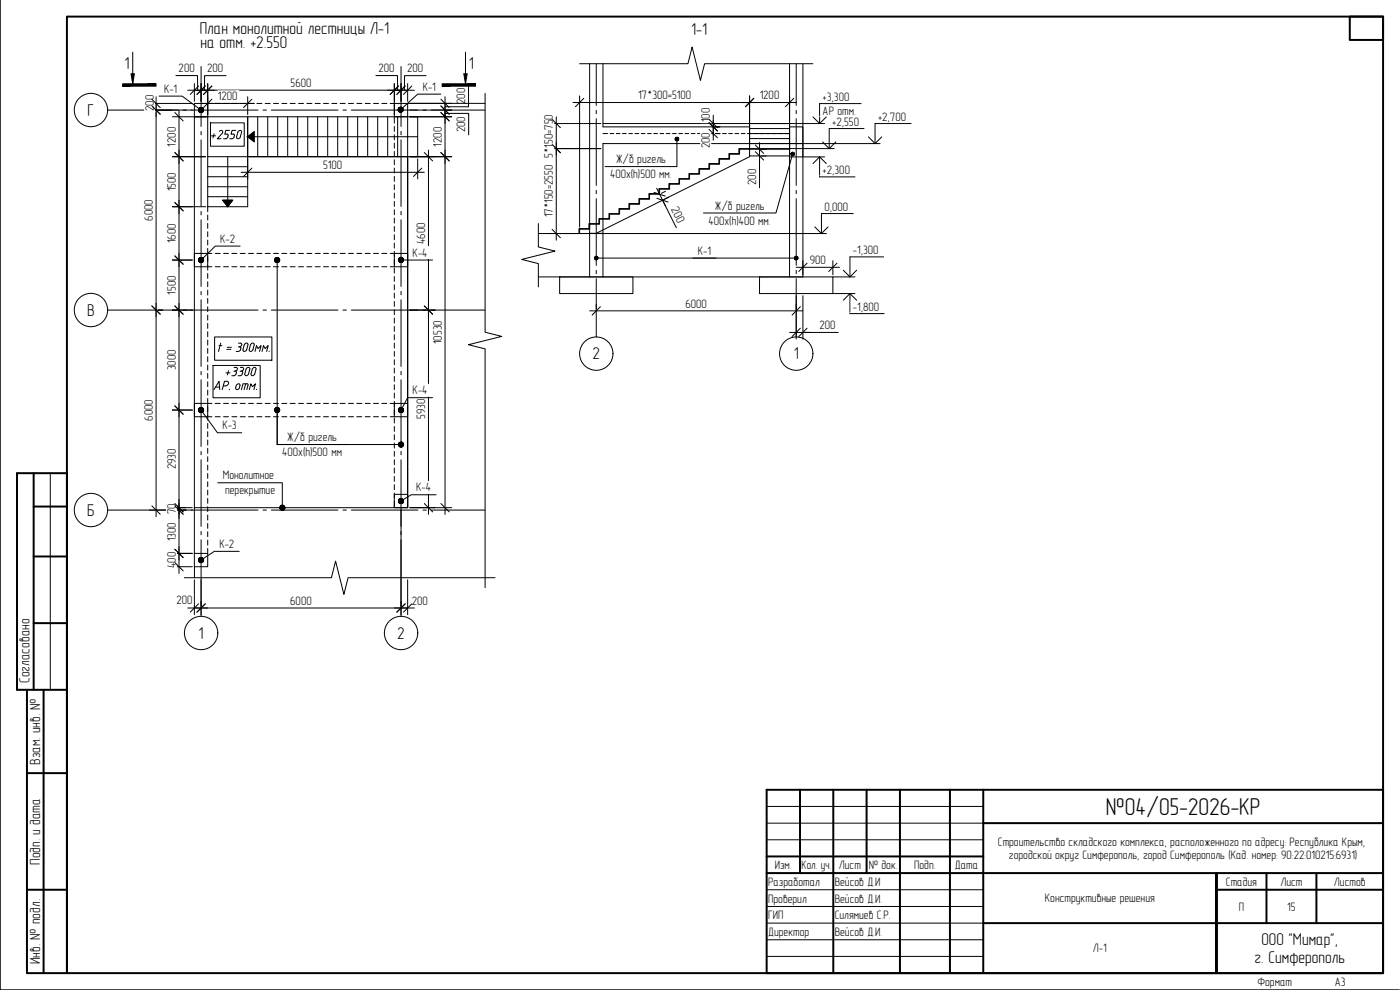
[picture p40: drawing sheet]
<svg xmlns="http://www.w3.org/2000/svg" width="420mm" height="297mm" viewBox="0 0 420 297" stroke-linecap="round" stroke-linejoin="round" font-family="sans-serif">
<defs><g id="words">
<text font-size="7.3" x="331.9" y="244.5">№04/05-2026-КР</text>
<g font-size="5.1">
<text x="59.9" y="10.1">План монолитной лестницы Л-1</text>
<text x="207.5" y="10.4">1-1</text>
<text x="60.2" y="14.5">на отм. +2.550</text>
<text x="37.3" y="20.7">1</text>
<text x="140.7" y="20.7">1</text>
<text x="26.3" y="34.8">Г</text>
<text x="26.2" y="94.8">В</text>
<text x="177.8" y="107.9">2</text>
<text x="238.2" y="107.9">1</text>
<text x="26.2" y="154.8">Б</text>
<text x="59.6" y="191.7">1</text>
<text x="119.2" y="191.7">2</text>
<text x="378.6" y="283.6">ООО &quot;Мимар&quot;,</text>
<text x="376.4" y="288.8">г. Симферополь</text>
</g>
<g font-size="4.4">
<text x="8.9" y="205" transform="rotate(-90 8.9 205)">Согласовано</text>
<text x="12.1" y="229.4" transform="rotate(-90 12.1 229.4)">Взам. инв. №</text>
<text x="12.1" y="259.4" transform="rotate(-90 12.1 259.4)">Подп. и дата</text>
<text x="12.1" y="289.2" transform="rotate(-90 12.1 289.2)">Инв. № подл.</text>
</g>
<g font-size="3.7">
<text x="53.6" y="21.7">200</text>
<text x="62.2" y="21.7">200</text>
<text x="113.6" y="21.7">200</text>
<text x="122.2" y="21.7">200</text>
<text x="49.2" y="27.8">К-1</text>
<text x="87.2" y="26.1">5600</text>
<text x="126.9" y="27.2">К-1</text>
<text x="191.5" y="29.8">17*300=5100</text>
<text x="228" y="29.8">1200</text>
<text x="46.2" y="33.3" transform="rotate(-90 46.2 33.3)">200</text>
<text x="65.4" y="30">1200</text>
<text x="139.6" y="31.2" transform="rotate(-90 139.6 31.2)">200</text>
<text x="246.9" y="30.2">+3,300</text>
<text x="246.9" y="34.5">АР отм.</text>
<text x="139.6" y="39.7" transform="rotate(-90 139.6 39.7)">200</text>
<text x="213" y="36.7" transform="rotate(-90 213 36.7)">100</text>
<text x="249.8" y="37.7">+2,550</text>
<text x="263.5" y="36.2">+2,700</text>
<text x="52.7" y="44" transform="rotate(-90 52.7 44)">1200</text>
<text x="132.6" y="44" transform="rotate(-90 132.6 44)">1200</text>
<text x="165.9" y="47.4" transform="rotate(-90 165.9 47.4)">5*150=750</text>
<text x="213" y="44.5" transform="rotate(-90 213 44.5)">200</text>
<text x="97" y="50.7">5100</text>
<text x="183.1" y="53.5">400х(h)500 мм.</text>
<text x="184.9" y="49">Ж/б ригель</text>
<text x="246.9" y="52.2">+2,300</text>
<text x="52.7" y="57.4" transform="rotate(-90 52.7 57.4)">1500</text>
<text x="226.9" y="55.5" transform="rotate(-90 226.9 55.5)">200</text>
<text x="165.9" y="65.2" transform="rotate(-90 165.9 65.2)">17*150=2550</text>
<text x="201.3" y="62.8" transform="rotate(63 201.3 62.8)">200</text>
<text x="214.5" y="62.9">Ж/б ригель</text>
<text x="247.4" y="63.2">0,000</text>
<text x="45.8" y="66.2" transform="rotate(-90 45.8 66.2)">6000</text>
<text x="212.6" y="67.4">400х(h)400 мм.</text>
<text x="52.7" y="73" transform="rotate(-90 52.7 73)">1600</text>
<text x="66.1" y="72.8">К-2</text>
<text x="123.8" y="77">К-4</text>
<text x="127.6" y="73.2" transform="rotate(-90 127.6 73.2)">4600</text>
<text x="209.5" y="76.4">К-1</text>
<text x="256" y="76.2">-1,300</text>
<text x="243" y="79.2">900</text>
<text x="52.7" y="88.4" transform="rotate(-90 52.7 88.4)">1500</text>
<text x="205.7" y="92.3">6000</text>
<text x="256" y="93.2">-1,800</text>
<text x="245.9" y="98.7">200</text>
<text x="132.6" y="103.3" transform="rotate(-90 132.6 103.3)">10530</text>
<text x="52.7" y="111.2" transform="rotate(-90 52.7 111.2)">3000</text>
<text x="123.8" y="118.3">К-4</text>
<text x="127.6" y="125.7" transform="rotate(-90 127.6 125.7)">5930</text>
<text x="45.8" y="126.2" transform="rotate(-90 45.8 126.2)">6000</text>
<text x="66.7" y="128.8">К-3</text>
<text x="84.7" y="136.9">400х(h)500 мм</text>
<text x="86.2" y="132.4">Ж/б ригель</text>
<text x="52.7" y="140.8" transform="rotate(-90 52.7 140.8)">2930</text>
<text x="66.9" y="143.9">Монолитное</text>
<text x="67.5" y="148.4">перекрытие</text>
<text x="124.9" y="147.5">К-4</text>
<text x="52.7" y="154.3" transform="rotate(-90 52.7 154.3)">70</text>
<text x="52.7" y="162.4" transform="rotate(-90 52.7 162.4)">1300</text>
<text x="65.8" y="164.4">К-2</text>
<text x="52.7" y="170.4" transform="rotate(-90 52.7 170.4)">400</text>
<text x="53" y="181.3">200</text>
<text x="87.1" y="181.4">6000</text>
<text x="123.6" y="181.4">200</text>
<text x="299.5" y="253.8">Строительство складского комплекса, расположенного по адресу: Республика Крым,</text>
<text x="302.8" y="257.6">городской округ Симферополь, город Симферополь (Кад. номер: 90:22:010215:6931)</text>
<text x="232.5" y="260.7">Изм.</text>
<text x="240.6" y="260.7">Кол. уч.</text>
<text x="251.8" y="260.7">Лист</text>
<text x="260.7" y="260.7">№ док.</text>
<text x="274.3" y="260.7">Подп.</text>
<text x="286.6" y="260.7">Дата</text>
<text x="230.5" y="265.8">Разработал</text>
<text x="250.5" y="265.8">Вейсов Д.И</text>
<text x="367.9" y="265.7">Стадия</text>
<text x="384.3" y="265.7">Лист</text>
<text x="400.3" y="265.7">Листов</text>
<text x="230.5" y="275.8">ГИП</text>
<text x="230.5" y="270.8">Проверил</text>
<text x="250.5" y="270.8">Вейсов Д.И.</text>
<text x="250.5" y="275.8">Силямиев С.Р.</text>
<text x="313.6" y="270.7">Конструктивные решения</text>
<text x="371.8" y="273.2">П</text>
<text x="386.3" y="273.2">15</text>
<text x="230.5" y="280.8">Директор</text>
<text x="250.5" y="280.8">Вейсов Д.И.</text>
<text x="328" y="285.7">Л-1</text>
<text x="377.4" y="295.7">Формат</text>
<text x="400.6" y="295.7">A3</text>
</g>
</g></defs>
<!-- layer: 0 -->
<g fill="none" stroke="#000" stroke-width=".3">
<path d="M173.9 19.1h32.6l1.2-5 2.5 10 1.3-5h32.4M177 19.1v50.9h4v-26.9h56M181 19.1v19h44M237 19.1v19M241 19.1v51h-4v-29M45.6 31.8l2.5 2.5M45.6 29.8l2.5 2.5M52.5 33.8l2.5 2.5M58.3 31h4v4h-4zM59.6 25.8l-2.5 2.5M61.6 25.8l-2.5 2.5M62.3 35h-4v117.3h64v-105.3h-48"/>
<path d="M62.3 31h1.3M63.6 25.8l-2.5 2.5M63.6 29.8l-2.5 2.5M64.6 31h1.5M67.1 31h1.5M69.6 31h1.5M72.1 31h1.5M74.3 35h51v12h-51zM74.6 31h1.5M75.6 29.8l-2.5 2.5M77.1 31h1.5M77.3 35v12"/>
<path d="M79.6 31h1.5M80.3 35v12M82.1 31h1.5M83.3 35v12M84.6 31h1.5M86.3 35v12M87.1 31h1.5M89.3 35v12M89.6 31h1.5M92.1 31h1.5M92.4 35v12M94.6 31h1.5"/>
<path d="M95.3 35v12M97.1 31h1.5M98.3 35v12M99.6 31h1.5M101.3 35v12M102.1 31h1.5M104.4 35v12M104.6 31h1.5M107.1 31h1.5M107.3 35v12M109.6 31h1.5M110.3 35v12"/>
<path d="M112.1 31h1.5M113.3 35v12M114.6 31h1.5M116.4 35v12M117.1 31h1.2M118.3 31h4v4h-4zM118.3 35v1.9M118.3 37.9v1.5M119.3 35v12M119.6 25.8l-2.5 2.5M121.6 25.8l-2.5 2.5M122.3 35v117.3"/>
<path d="M122.3 31h23.3M123.6 25.8l-2.5 2.5M132.3 33.8l2.5 2.5M132.3 31.8l2.5 2.5M132.3 29.8l2.5 2.5M165.7 35.8l2.5 2.5M175.2 29.5l-2.5 2.5M181 37.1h60M212.8 35.8l2.5 2.5M212.8 36.8l2.5 2.5M212.8 38.8l2.5 2.5M225 38.6h12"/>
<path d="M226.2 29.5l-2.5 2.5M237 38.1h4v5h-4zM238.2 29.5l-2.5 2.5M52.5 45.8l2.5 2.5M62.3 47v-12h12v27h-12M62.3 59h12M62.3 56h12M62.3 53h12M62.3 50h12M68.3 47v15M74.3 47h-12v15M74.3 41l2-1.5v3z"/>
<path d="M74.3 41h51M75.6 50.4l-2.5 2.5M118.3 40.4v1.5M118.3 42.9v1.5M118.3 45.4v1.5M118.3 47.9v1.5M118.3 50.4v1.5M118.3 52.9v1.5M118.3 55.4v1.5M118.3 57.9v1.5M126.6 50.4l-2.5 2.5M127.3 45.8l2.5 2.5"/>
<path d="M132.3 45.8l2.5 2.5M165.7 43.3l2.5 2.5M181 40.1h1.3M183.1 40.1h1.1M185 40.1h1.1M186.8 40.1h1.1M188.7 40.1h1.1M190.6 40.1h1.1M192.4 40.1h1.2M194.3 40.1h1.2M196.2 40.1h1.1M196.3 57.7l3.3 1.1"/>
<path d="M197.2 59.5l3.3 1.1M198.1 40.1h1.1M199.9 40.1h1.2M201.8 40.1h1.1M203.7 40.1h1.1M205.6 40.1h1.1M207.5 40.1h1.1M209.3 40.1h1.2M211.2 40.1h1.1M213.1 40.1h1.1M214.9 40.1h1.2M216.8 40.1h1.2"/>
<path d="M218.7 40.1h1.1M220.6 40.1h1.1M222.5 40.1h1.1M224.3 40.1h12.7M225 44.8h-3v1.5h-3.1v1.5h-3v1.5h-2.9v1.5h-3v1.5h-3.1v1.5h-3v1.5h-2.9v1.5h-3v1.5h-3.1v1.5h-3v1.5h-2.9v1.5h-3.1v1.5h-3v1.5h-3v1.5h-2.9v1.5h-3.1v1.3M225 44.6v-7.5h12v7.5M225 46.8v.2l-46.1 23M225 41.6h12M226.7 43.5l2.5 2.5M226.7 45.5l2.5 2.5M237 43.1h4v4h-4zM237 44.6h.1"/>
<path d="M237 44.6h-15.3v1.5h-2.9v1.5h-3v1.5h-3.1v1.5h-3v1.5h-2.9v1.5h-3v1.5h-3.1v1.5h-3v1.5h-2.9v1.5h-3.1v1.5h-3v1.5h-2.9v1.5h-3v1.5h-3.1v1.5h-3v1.5h-2.9v1.5M237 44.8h-12v2h12M52.5 60.8l2.5 2.5M52.5 76.8l2.5 2.5M58.3 76h4v4h-4zM62.3 62v1.5M62.3 64.5v1.5M62.3 67v1.5M62.3 69.5v1.5M62.3 72v1.5M62.3 74.5v1.5h1.3M62.3 77v1.5"/>
<path d="M62.3 79.5v1.5M64.6 76h1.5M66.9 60.1h2.9l-1.5 1.9zM67.1 76h1.5M69.6 76h1.5M72.1 76h1.5M74.6 76h1.5M77.1 76h1.5M79.6 76h1.5M82.1 76h1.5M84.6 76h1.5M87.1 76h1.5"/>
<path d="M89.6 76h1.5M92.1 76h1.5M94.6 76h1.5M97.1 76h1.5M99.6 76h1.5M102.1 76h1.5M104.6 76h1.5M107.1 76h1.5M109.6 76h1.5M112.1 76h1.5M114.6 76h1.5M117.1 76h1.2"/>
<path d="M118.3 76h4v4h-4zM118.3 60.4v1.5M118.3 62.9v1.5M118.3 65.4v1.5M118.3 67.9v1.5M118.3 70.4v1.5M118.3 72.9v1.5M118.3 75.4v1.5M118.3 77.9v1.5M161.6 70.1h79.4v13h-79.4M165.7 68.8l2.5 2.5M177 70.1v13"/>
<path d="M181 70.1v13M237 70.1v13M242.2 79l-2.5 2.5M251.2 79l-2.5 2.5M45.6 91.8l2.5 2.5M52.5 91.8l2.5 2.5M62.3 82v1.5M62.3 84.5v1.5M62.3 87v1.5M62.3 89.5v1.5M62.3 92v1.5M62.3 94.5v1.5"/>
<path d="M62.3 97v1.5M62.3 99.5v1.5M62.3 80h1.3M64.6 80h1.5M67.1 80h1.5M69.6 80h1.5M72.1 80h1.5M74.6 80h1.5M77.1 80h1.5M79.6 80h1.5M82.1 80h1.5M84.6 80h1.5"/>
<path d="M87.1 80h1.5M89.6 80h1.5M92.1 80h1.5M94.6 80h1.5M97.1 80h1.5M99.6 80h1.5M102.1 80h1.5M104.6 80h1.5M107.1 80h1.5M109.6 80h1.5M112.1 80h1.5M114.6 80h1.5"/>
<path d="M117.1 80h1.2M118.3 80.4v1.5M118.3 82.9v1.5M118.3 85.4v1.5M118.3 87.9v1.5M118.3 90.4v1.5M118.3 92.9v1.5M118.3 95.4v1.5M118.3 97.9v1.5M127.3 91.8l2.5 2.5M168 83.1h21.9v5h-21.9zM180.2 92l-2.5 2.5"/>
<path d="M227.9 83.1h22.1v5h-22.1zM240.2 92l-2.5 2.5M240.2 98.5l-2.5 2.5M242.2 98.5l-2.5 2.5M62.3 102v1.5M62.3 104.5v1.5M62.3 107v1.5M62.3 109.5v1.5M62.3 112v1.5M62.3 114.5v1.5M62.3 117v1.5M62.3 119.5v1.5h1.3"/>
<path d="M118.3 100.4v1.5M118.3 102.9v1.5M118.3 105.4v1.5M118.3 107.9v1.5M118.3 110.4v1.5M118.3 112.9v1.5M118.3 115.4v1.5M118.3 117.9v1.5M52.5 121.8l2.5 2.5M58.3 121h4v4h-4zM62.3 122v1.5M62.3 124.5v1.5"/>
<path d="M62.3 127v1.5M62.3 129.5v1.5M62.3 132v1.5M62.3 134.5v1.5M62.3 137v1.5M62.3 139.5v1.5M62.3 125h1.3M64.6 125h1.5M64.6 121h1.5M67.1 125h1.5M67.1 121h1.5M69.6 125h1.5"/>
<path d="M69.6 121h1.5M72.1 125h1.5M72.1 121h1.5M74.6 125h1.5M74.6 121h1.5M77.1 125h1.5M77.1 121h1.5M79.6 125h1.5M79.6 121h1.5M82.1 125h1.5M82.1 121h1.5M84.6 125h1.5"/>
<path d="M84.6 121h1.5M87.1 125h1.5M87.1 121h1.5M89.6 125h1.5M89.6 121h1.5M92.1 125h1.5M92.1 121h1.5M94.6 125h1.5M94.6 121h1.5M97.1 125h1.5M97.1 121h1.5M99.6 125h1.5"/>
<path d="M99.6 121h1.5M102.1 125h1.5M102.1 121h1.5M104.6 125h1.5M104.6 121h1.5M107.1 125h1.5M107.1 121h1.5M109.6 125h1.5M109.6 121h1.5M112.1 125h1.5M112.1 121h1.5M114.6 125h1.5"/>
<path d="M114.6 121h1.5M117.1 125h1.2M117.1 121h1.2M118.3 121h4v4h-4zM118.3 120.4v1.5M118.3 122.9v1.5M118.3 125.4v1.5M118.3 127.9v1.5M118.3 130.4v1.5M118.3 132.9v1.5M118.3 135.4v1.5M118.3 137.9v1.5"/>
<path d="M45.6 151.8l2.5 2.5M52.5 151.8l2.5 2.5M52.5 151.1l2.5 2.5M58.3 152.3v13.7M62.3 142v1.5M62.3 144.5v1.5M62.3 147v1.5M62.3 149.5v1.5M62.3 152v1.5M62.3 154.5v1.5M62.3 157v1.5M62.3 159.5v1.5"/>
<path d="M118.3 148.3h4v4h-4zM118.3 140.4v1.5M118.3 142.9v1.5M118.3 145.4v1.5M118.3 147.9v1.5M118.3 150.4v1.9M127.3 151.1l2.5 2.5M132.3 151.1l2.5 2.5M52.5 164.8l2.5 2.5M52.5 168.8l2.5 2.5M58.3 166h4v4h-4zM58.4 170v3.3"/>
<path d="M62.3 162v1.5M62.3 164.5v1.5M59.6 181.2l-2.5 2.5M61.6 181.2l-2.5 2.5M121.6 181.2l-2.5 2.5M123.6 181.2l-2.5 2.5"/>
</g>
<g fill="none" stroke="#000" stroke-width=".3">
<path d="M60.3 20v18M120.4 20v18M178.9 19.1v12.5M239 19.1v12.5M32.3 33h21.1M54.9 33h1M57.4 33h20M60.3 39.4v1.1M78.9 33h1M81.4 33h20M102.9 33h1M105.4 33h20"/>
<path d="M120.4 39.4v1.1M126.9 33h1M129.4 33h16.2M178.9 33.1v1M178.9 35.6v20M239 33.1v1M239 35.6v20M60.3 42v19.9M120.4 42v19.9M178.9 57.1v1M178.9 59.6v20M239 57.1v1"/>
<path d="M239 59.6v20M60.3 63.4v1.1M60.3 65.9v20M120.4 63.4v1.1M120.4 65.9v20M32.3 93h21.1M54.9 93h1M57.4 93h20M60.3 87.4v1M60.3 89.9v20M78.9 93h1M81.4 93h20"/>
<path d="M102.9 93h1M105.4 93h20M120.4 87.4v1M120.4 89.9v20M126.9 93h1M129.4 93h16.2M178.9 83.6v17.5M178.9 81.1v1M239 83.6v17.5M239 81.1v1M60.3 111.4v1M60.3 113.9v20"/>
<path d="M120.4 111.4v1M120.4 113.9v20M60.3 135.5v.9M60.3 138v20M120.4 135.5v.9M120.4 138v20M32.3 153h21.1M54.9 153h1M57.4 153h20M60.3 159.5v1M78.9 153h1M81.4 153h20"/>
<path d="M102.9 153h1M105.4 153h20M120.4 159.5v1M126.9 153h1M129.4 153h16.2M60.3 162v22.9M120.4 162v22.9"/>
<circle cx="27.3" cy="33" r="5"/>
<circle cx="27.3" cy="93" r="5"/>
<circle cx="179" cy="106.1" r="5"/>
<circle cx="239" cy="106.1" r="5"/>
<circle cx="27.3" cy="153" r="5"/>
<circle cx="60.4" cy="189.9" r="5"/>
<circle cx="120.4" cy="189.9" r="5"/>
</g>
<g fill="none" stroke="#000" stroke-width=".3">
<path d="M44.8 33h12.9M44.8 31h12.9M46.8 29v126M51.7 35h10M52.8 22.7h6.5v4.4M53.7 33v139M58.3 27.1h6M58.3 25.1v5.3M60.3 25.1v5.3M60.3 31h16M62.3 25.1v9.3M67.9 22.7h-6.5l-.1 4.4"/>
<path d="M74.3 29v5.4M112.8 22.7h6.5v4.4M118.3 25.1v9.3M118.3 27.1h6.1M120.4 25.1v5.3M122.3 27.1h-66M122.3 25.1v5.3M123 33h12.6M123 35h12.6M123 31h12.6M127.9 22.7h-6.5l-.1 4.4M133.6 34h7.1v6.5"/>
<path d="M133.6 29v125.3M140.6 25.6v6.4h-7M165 37.1h15.3M166.9 35.1v37M172 30.8h67M173.9 28.8v39.4M213.8 37.1h2.2M213.8 38.1h2.2M214.1 34.6v7.5M225 28.8v15.3M237 28.8v7.7M241 37.1h6.5"/>
<path d="M244 35.1l2 2 2-2M258.4 31.1h-12.4v6M259.3 38.6h-10.4v6M51.7 47h10M72.3 51.7h55M74.3 47.7v6M123 47h12.6M125.3 47.7v6M128.6 45v109.3M165 44.6h15.3M197.1 56.5l2.6 5.4M199.7 57.4l-1.2 .6"/>
<path d="M200.6 59.2l-1.2 .6M214.7 40.1h1.3M227.9 42.8v13.5M228.6 44.8h1.3M228.6 46.8h1.3M237 44.6h13.4M241 47.1h6.5M244 49.1l2-2 2 2M246 47.1v6h10.6M246.9 42.6l2 2 2-2M51.7 62h10M51.7 78h6"/>
<path d="M165 70.1h8.3M198.8 60.1l4.2 8.2M241 78.2v4.3M241 70.1h7M244.5 68.1l2 2 2-2M250 78.2v4.3M256.1 64.1h-9.6v6M265.2 77.1h-10.1v6M47.5 93h1.3M51.7 93h6M123 93h7.6M177 93.3h64"/>
<path d="M178.9 91.3v1.4M237 99.7h14.6M239 88.7v13M239 80.2h12.9M241 88.7v13M250 83.1h6.6M250 88.1h6.6M253.1 81.1l2 2 2-2M253.1 90.1l2-2 2 2M255.1 88.1v6h10.2M51.7 123h6M44.8 153h6.6"/>
<path d="M51.7 153h6M51.7 152.3h6M120.4 153v31.4M123 152.3h12.6M51.7 166h6M51.7 170h6M58.3 174v10.4M60.3 174v10.4M122.3 174v10.4M56.3 182.4h68.1"/>
</g>
<g fill="#fff" stroke="#fff" stroke-width=".3">
<path d="M43.1 59.7v6.6h3zM43.1 59.7h3v6.6z"/>
<path d="M43.1 119.7v6.6h3zM43.1 119.7h3v6.6z"/>
<path d="M124.8 66.7v6.6h3zM124.8 66.7h3v6.6z"/>
<path d="M124.8 119.6v6.2h3zM124.8 119.6h3v6.2z"/>
<path d="M87.1 23.3v3l6.4-3zM87.1 26.3l6.4-3v3z"/>
<path d="M129.8 38v6.1h3zM129.8 38h3v6.1z"/>
<path d="M136.9 34.8v4.9h3zM136.9 34.8h3v4.9z"/>
<path d="M136.8 26.3v5h3zM136.8 26.3h3v5z"/>
<path d="M122.2 19v3l4.9-3zM122.2 22l4.9-3v3z"/>
<path d="M113.6 18.9v3l4.9-3zM113.6 21.9l4.9-3v3z"/>
<path d="M87.1 178.7v3l6.5-3zM87.1 181.7l6.5-3v3z"/>
<path d="M123.5 178.7v3l5-3zM123.5 181.7l5-3v3z"/>
<path d="M62.1 19v3l5-3zM62.1 22l5-3v3z"/>
<path d="M53.6 18.9v3l4.9-3zM53.6 21.9l4.9-3v3z"/>
<path d="M43.4 28.5v4.9h3zM43.4 28.5h3v4.9z"/>
<path d="M50 156.6v5.9h3zM50 156.6h3v5.9z"/>
<path d="M50 165.6v4.9h3zM50 165.6h3v4.9z"/>
<path d="M50 67v6.1h3zM50 67h3v6.1z"/>
<path d="M50 82.6v5.9h3zM50 82.6h3v5.9z"/>
<path d="M50 104.8v6.4h3zM50 104.8h3v6.4z"/>
<path d="M50 134.5v6.4h3zM50 134.5h3v6.4z"/>
<path d="M50 151v3.4h3zM50 151h3v3.4z"/>
<path d="M129.8 96v7.3h3zM129.8 96h3v7.3z"/>
<path d="M52.9 178.5v3l4.9-3zM52.9 181.5l4.9-3v3z"/>
<path d="M50 51.6v5.9h3zM50 51.6h3v5.9z"/>
<path d="M50 38v6.1h3zM50 38h3v6.1z"/>
<path d="M65.3 27.3v3l6.1-3zM65.3 30.3l6.1-3v3z"/>
<path d="M96.9 47.9v3l5.9-3zM96.9 50.9l5.9-3v3z"/>
<path d="M205.7 89.5v3l6.5-3zM205.7 92.5l6.5-3v3z"/>
<path d="M245.9 96v3l4.9-3zM245.9 99l4.9-3v3z"/>
<path d="M243 76.5v3l4.9-3zM243 79.5l4.9-3v3z"/>
<path d="M246.9 60.2h8.2l-8.2 3.5zM246.9 63.7h8.2v-3.5z"/>
<path d="M255.5 73.2h8.7l-8.7 3.5zM255.5 76.7h8.7v-3.5z"/>
<path d="M255.5 90.2h8.9l-8.9 3.5zM255.5 93.7h8.9v-3.5z"/>
<path d="M246.4 27.2h9l-9 3.5zM246.4 30.7h9v-3.5z"/>
<path d="M246.4 31.5h11l-11 3.5zM246.4 35h11v-3.5z"/>
<path d="M246.4 49.2h9.2l-9.2 3.5zM246.4 52.7h9.2v-3.5z"/>
<path d="M191.4 27v3l16.1-3zM191.4 30l16.1-3v3z"/>
<path d="M227.9 27v3l6.1-3zM227.9 30l6.1-3v3z"/>
<path d="M163.2 49.4v15.9h3zM163.2 49.4h3v15.9z"/>
<path d="M163.2 34.2v13.2h3zM163.2 34.2h3v13.2z"/>
<path d="M210.3 32.3v4.5h3zM210.3 32.3h3v4.5z"/>
<path d="M210.3 39.6v5h3zM210.3 39.6h3v5z"/>
<path d="M201.1 62.9l4.9 3.1-2.2-4.5zM201.1 62.9l4.9 3.1-2.7 1.3z"/>
<path d="M224.2 50.6v5h3zM224.2 50.6h3v5z"/>
<path d="M249.3 34.7h9l-9 3.5zM249.3 38.2h9v-3.5z"/>
</g>
<g fill="none" stroke="#000" stroke-width=".3">
<path d="M39.8 15.6v9.6M139.7 15.6v9.6M47.7 28.8h7l5.6 4.2M132.3 28.2h-7l-5.1 4.7M145.6 28v71.7l5 1.2-10 2.5 5 1.3v71.6M273.4 37.1h-10.8v6M203.2 41.7v8.3h-21.6M237.9 46.2l-5 17.7h-21.8M241 43.1h23.1M260.6 41.1l2 2 2-2M72.1 73.8h-7.5l-4.3 4.2M83.2 78v55.4"/>
<path d="M120.4 78h9.4M161.6 67.1v7l5 1.2-10 2.5 5 1.3v7M178.9 77.4h36M208 77.4h31M129.8 119.3h-7.5l-1.9 3.7M60.3 123l5 6.8h7.2M104.2 133.4h-21h37.2M65.4 144.9h19.3v7.4M130.9 148.4h-7.5l-3 1.9M55.3 173.3h44.2l1.2-5 2.5 10 1.3-5h44.1M71.8 165.4h-7.5l-4 2.6"/>
</g>
<!-- layer: 0.3 -->
<g fill="none" stroke="#000" stroke-width=".3">
<path d="M65.8 39.4l.4-.3a.46 .46 0 0 1 .7 .5l-1.7 2h1.1M68.9 39.1h-1.1l-.3 1.2h.7M70.8 39.1h-1.2l-.3 1.2h.7M63.5 40.8h1.2M64.2 40.1l-.3 1.3M67.1 41.6h.6M68.2 40.2l.3 .5a.86 .86 0 0 1-.8 .9M70 40.2l.4 .5M70.3 40.7a.86 .86 0 0 1-.7 .9h-.6M72.1 41.1l-.4 .5-.7-.3 .5-1.8 .6-.4 .4 .3-.4 1.7M64.2 116.9l1.5-2.5 .3 2.5M64.7 116.1h1.1"/>
<path d="M65.7 103.7h.9M66.2 103l-.6 2.5M67 115.8a1.28 1.28 0 0 0 1.6-.7 .51 .51 0 0 0-.5-.7h-.7l-.7 2.5M67.8 111.9h1.2M68.1 104.8h1.2M68.2 104.2h1.3M68.6 111.2l-.3 1.3M68.9 116.8l-.1 .1M69.6 112.7h.6M70.2 111.4h.7l.1 .3a.92 .92 0 0 1-.8 1M70.2 110.2h.6l.4 .3-.1 .5-.6 .3M70.7 116.3l.3-.8 .6-.4 .4 .3-.2 .9"/>
<path d="M70.7 116.3l.2 .5 .2 .1 .8-.6M70.9 105.5h.6M71.4 112.7h.7M71.5 104.1h.7l.1 .4M71.6 103l.5-.1 .4 .3-.1 .5-.6 .4M72.1 111.4h.6l.1 .3a.92 .92 0 0 1-.7 1M72.1 110.2h.6l.4 .3-.1 .5-.6 .3M72.2 104.9l-.7 .5M72.3 104.5l-.2 .5M72.5 116.9l.4-1.7 1.3-.1 .3 .4-.4 1.4M73.3 103.5l.5-.5 .6 .2-.5 1.9-.6 .3-.4-.2 .4-1.7M73.7 115.2l-.4 1.7"/>
<path d="M74.1 110.4l.7-.1 .2 .5-.5 1.6-.6 .3-.3-.1-.1-.4zM74.8 116.9l.5-1.7 .5 .8 .9-.8-.5 1.7M75.2 103.5l.4-.5 .7 .2-.5 1.9-.6 .3-.4-.2 .4-1.7M76 110.4l.7-.1 .1 .5-.4 1.6-.6 .3-.3-.1-.2-.4zM76.5 105.5l.5-1.8 .4 .9 1-.9-.5 1.8M77 116.8l-.1 .1M78.6 105.5l.5-1.8 .5 .9 .9-.9-.5 1.8M80.8 105.3v.2"/>
</g>
<path d="M63.2 36.9h10.1v7h-10.1zM63.9 109.7h14.2v9.6h-14.2zM64.4 101.1h17.2v7h-17.2z" fill="none" stroke="#000" stroke-width=".3"/>
<g fill="none" stroke="#fff" stroke-width=".3">
<path d="M39.5 16.5v4.9M142.9 16.5v4.9M48.7 28.3h5M126.3 27.7h5M263 36.7h9.4M182.6 54h19.6M184.4 49.5h15.9M65.6 73.3h5.5M123.3 77.5h5.5M209 76.9h4.9M212.1 67.9h19.8M214 63.4h16"/>
<path d="M123.3 118.8h5.5M66.3 129.3h5.2M84.2 137.4h19M85.7 132.9h15.9M66.4 144.4h17.3M67 148.9h16.1M124.4 148h5.5M65.3 164.9h5.5"/>
</g>
<g fill="#fff" stroke="#fff" stroke-width=".3">
<path d="M85.7 129.4h15.9l-15.9 3.5zM85.7 132.9h15.9v-3.5z"/>
<path d="M84.2 133.9h19l-19 3.5zM84.2 137.4h19v-3.5z"/>
<path d="M66.4 140.9h17.3l-17.3 3.5zM66.4 144.4h17.3v-3.5z"/>
<path d="M67 145.4h16.1l-16.1 3.5zM67 148.9h16.1v-3.5z"/>
<path d="M48.7 24.8h5l-5 3.5zM48.7 28.3h5v-3.5z"/>
<path d="M126.3 24.2h5l-5 3.5zM126.3 27.7h5v-3.5z"/>
<path d="M123.3 74h5.5l-5.5 3.5zM123.3 77.5h5.5v-3.5z"/>
<path d="M123.3 115.3h5.5l-5.5 3.5zM123.3 118.8h5.5v-3.5z"/>
<path d="M124.4 144.4h5.5l-5.5 3.6zM124.4 148h5.5v-3.6z"/>
<path d="M65.6 69.8h5.5l-5.5 3.5zM65.6 73.3h5.5v-3.5z"/>
<path d="M66.3 125.8h5.2l-5.2 3.5zM66.3 129.3h5.2v-3.5z"/>
<path d="M65.3 161.4h5.5l-5.5 3.5zM65.3 164.9h5.5v-3.5z"/>
<path d="M36.6 16.5l2.9 4.9h-2.9zM36.6 16.5l2.9 4.9v-4.9z"/>
<path d="M140 16.5l2.9 4.9h-2.9zM140 16.5l2.9 4.9v-4.9z"/>
<path d="M184.4 46h15.9l-15.9 3.5zM184.4 49.5h15.9v-3.5z"/>
<path d="M182.6 50.5h19.6l-19.6 3.5zM182.6 54h19.6v-3.5z"/>
<path d="M214 59.9h16l-16 3.5zM214 63.4h16v-3.5z"/>
<path d="M212.1 64.4h19.8l-19.8 3.5zM212.1 67.9h19.8v-3.5z"/>
<path d="M209 73.4h4.9l-4.9 3.5zM209 76.9h4.9v-3.5z"/>
<path d="M263 33.2h9.4l-9.4 3.5zM263 36.7h9.4v-3.5z"/>
</g>
<g fill="#000" stroke="#000" stroke-width=".3">
<path d="M39.3 22.1h1l-.5 3.1zM139.2 22.1h1l-.5 3.1zM203.2 41.7h.5l-.1 .2zM237.9 46.2h.5l-.1 .2zM178.9 77.4h.6l-.1 .2zM239 77.4h.5l-.1 .2z"/>
<path d="M36.8 25.2h10l-10 .7zM36.8 25.9h10v-.7z"/>
<path d="M59.6 32.8v.2h.7zM59.6 33h.7l-.7 .3zM59.6 33.3l.1 .2 .6-.5z"/>
<path d="M59.7 33.5l.2 .1 .4-.6zM60.3 33l-.2 .7-.2-.1zM60.3 33l-.2 .7 .2 .1z"/>
<path d="M59.9 32.4l.4 .6-.2-.7zM59.7 32.6l.2-.2 .4 .6zM59.7 32.6l-.1 .2 .7 .2z"/>
<path d="M60.3 33v.8l.3-.1zM60.3 33l.5 .6-.2 .1zM60.3 33l.5 .6 .1-.1z"/>
<path d="M60.6 32.3l-.3 .7 .5-.6zM60.3 32.3h.3l-.3 .7zM60.1 32.3l.2 .7v-.7z"/>
<path d="M60.3 33l.6 .5 .1-.2zM60.3 33h.8l-.1 .3z"/>
<path d="M60.3 33h.8l-.1-.2zM60.3 33l.6-.4 .1 .2zM60.8 32.4l-.5 .6 .6-.4z"/>
<path d="M119.5 32.7v.2h.7zM119.5 32.9h.7l-.7 .3zM119.5 33.2l.1 .1 .6-.4z"/>
<path d="M119.6 33.3l.2 .2 .4-.6zM120.2 32.9l-.2 .7-.2-.1zM120.2 32.9l-.2 .7 .2 .1z"/>
<path d="M119.8 32.3l.4 .6-.2-.7zM119.8 32.3l.4 .6-.6-.4zM119.6 32.5l-.1 .2 .7 .2z"/>
<path d="M120.2 32.9v.8l.3-.1zM120.2 32.9l.5 .6-.2 .1zM120.2 32.9l.5 .6 .1-.2z"/>
<path d="M120.5 32.2l-.3 .7 .5-.6zM120.2 32.2h.3l-.3 .7zM120 32.2l.2 .7v-.7z"/>
<path d="M120.2 32.9l.6 .4 .1-.1zM120.2 32.9h.8l-.1 .3z"/>
<path d="M120.2 32.9h.8l-.1-.2zM120.2 32.9l.6-.4 .1 .2zM120.7 32.3l-.5 .6 .6-.4z"/>
<path d="M132.7 25.9l10-.7v.7zM132.7 25.2v.7l10-.7z"/>
<path d="M202.7 41.9l.1 .2 .4-.4zM202.8 42.1l.4-.4-.2 .5zM203.2 41.7l-.2 .5h.2z"/>
<path d="M202.8 41.4l-.1 .1 .5 .2zM202.7 41.5l.5 .2h-.6zM202.6 41.7l.1 .2 .5-.2z"/>
<path d="M203.2 41.7v.5h.1zM203.2 41.7l.3 .4-.2 .1zM203.2 41.7l.3 .4 .1-.2z"/>
<path d="M203.2 41.2v.5l.1-.4zM203 41.3l.2-.1v.5zM202.8 41.4l.4 .3-.2-.4z"/>
<path d="M203.2 41.7h.5l-.1-.2zM203.2 41.7l.3-.3 .1 .1zM203.3 41.3l-.1 .4 .3-.3z"/>
<path d="M237.4 46.4l.1 .2 .4-.4zM237.9 46.2l-.2 .5-.2-.1zM237.9 46.2l-.2 .5h.2z"/>
<path d="M237.5 45.9l-.1 .1 .5 .2zM237.4 46l.5 .2h-.5zM237.4 46.2v.2l.5-.2z"/>
<path d="M237.9 46.2v.5h.2zM237.9 46.2l.3 .4-.1 .1zM237.9 46.2l.3 .4 .1-.2z"/>
<path d="M237.9 45.7v.5l.2-.5zM237.7 45.7h.2v.5zM237.5 45.9l.4 .3-.2-.5z"/>
<path d="M237.9 46.2h.5l-.1-.2zM237.9 46.2l.3-.3 .1 .1zM238.1 45.7l-.2 .5 .3-.3z"/>
<path d="M59.6 77.8v.2h.7zM59.6 78h.7l-.7 .3zM59.6 78.3l.1 .2 .6-.5z"/>
<path d="M59.7 78.5l.2 .1 .4-.6zM60.3 78l-.2 .7-.2-.1zM60.3 78l-.2 .7 .2 .1z"/>
<path d="M59.9 77.4l.4 .6-.2-.7zM59.9 77.4l.4 .6-.6-.4zM59.7 77.6l-.1 .2 .7 .2z"/>
<path d="M60.3 78v.8l.3-.1zM60.3 78l.5 .6-.2 .1zM60.3 78l.5 .6 .1-.1z"/>
<path d="M60.6 77.3l-.3 .7 .5-.6zM60.3 77.3h.3l-.3 .7zM60.1 77.3l.2 .7v-.7z"/>
<path d="M60.3 78l.6 .5 .1-.2zM60.3 78h.8l-.1 .3z"/>
<path d="M60.3 78h.8l-.1-.2zM60.3 78l.6-.4 .1 .2zM60.8 77.4l-.5 .6 .6-.4z"/>
<path d="M82.5 77.8l-.1 .2h.8zM82.4 78h.8l-.7 .3zM82.5 78.3l.1 .2 .6-.5z"/>
<path d="M82.6 78.5l.1 .1 .5-.6zM83.2 78l-.2 .7-.3-.1zM83.2 78l-.2 .7 .2 .1z"/>
<path d="M82.7 77.4l.5 .6-.2-.7zM82.7 77.4l.5 .6-.6-.4zM82.6 77.6l-.1 .2 .7 .2z"/>
<path d="M83.2 78v.8l.2-.1zM83.2 78l.4 .6-.2 .1zM83.2 78l.4 .6 .2-.1z"/>
<path d="M83.4 77.3l-.2 .7 .4-.6zM83.2 77.3h.2l-.2 .7zM83 77.3l.2 .7v-.7z"/>
<path d="M83.2 78l.6 .5 .1-.2zM83.2 78h.7v.3z"/>
<path d="M83.2 78h.7v-.2zM83.2 78l.6-.4 .1 .2zM83.6 77.4l-.4 .6 .6-.4z"/>
<path d="M119.6 77.7v.3h.8zM119.6 78h.8l-.8 .2zM119.6 78.2l.1 .2 .7-.4z"/>
<path d="M119.7 78.4l.2 .2 .5-.6zM120.4 78l-.3 .7-.2-.1zM120.4 78l-.3 .7h.3z"/>
<path d="M119.9 77.4l.5 .6-.3-.8zM119.9 77.4l.5 .6-.7-.5zM119.7 77.5l-.1 .2 .8 .3z"/>
<path d="M120.4 78v.7h.2zM120.4 78l.4 .6-.2 .1zM120.4 78l.4 .6 .1-.2z"/>
<path d="M120.6 77.2l-.2 .8 .4-.6zM120.4 77.2h.2l-.2 .8zM120.1 77.2l.3 .8v-.8z"/>
<path d="M120.4 78l.5 .4 .2-.2zM120.4 78h.7v.2z"/>
<path d="M120.4 78h.7v-.3zM120.4 78l.5-.5 .2 .2zM120.8 77.4l-.4 .6 .5-.5z"/>
<path d="M178.5 77.6l.1 .2 .3-.4zM178.9 77.4l-.1 .5-.2-.1zM178.9 77.4l-.1 .5h.1z"/>
<path d="M178.6 77.1l-.1 .1 .4 .2zM178.5 77.2l.4 .2h-.4zM178.5 77.4v.2l.4-.2z"/>
<path d="M178.9 77.4v.5h.2zM178.9 77.4l.4 .4-.2 .1zM178.9 77.4l.4 .4 .1-.2z"/>
<path d="M178.9 76.9v.5l.2-.4zM178.8 77l.1-.1v.5zM178.6 77.1l.3 .3-.1-.4z"/>
<path d="M178.9 77.4h.6l-.1-.2zM178.9 77.4l.4-.3 .1 .1zM179.1 77l-.2 .4 .4-.3z"/>
<path d="M238.5 77.6l.1 .2 .4-.4zM238.6 77.8l.4-.4-.2 .5zM239 77.4l-.2 .5h.2z"/>
<path d="M238.6 77.1l-.1 .1 .5 .2zM238.5 77.2l.5 .2h-.6zM238.4 77.4l.1 .2 .5-.2z"/>
<path d="M239 77.4v.5h.1zM239 77.4l.3 .4-.2 .1zM239 77.4l.3 .4 .1-.2z"/>
<path d="M239 76.9v.5l.1-.4zM238.8 77l.2-.1v.5zM238.6 77.1l.4 .3-.2-.4z"/>
<path d="M239 77.4h.5l-.1-.2zM239 77.4l.3-.3 .1 .1zM239.1 77l-.1 .4 .3-.3z"/>
<path d="M59.6 122.8v.2h.7zM59.6 123h.7l-.7 .3zM59.6 123.3l.1 .2 .6-.5z"/>
<path d="M59.7 123.5l.2 .1 .4-.6zM60.3 123l-.2 .7-.2-.1zM60.3 123l-.2 .7 .2 .1z"/>
<path d="M59.9 122.4l.4 .6-.2-.7zM59.7 122.6l.2-.2 .4 .6zM59.7 122.6l-.1 .2 .7 .2z"/>
<path d="M60.3 123v.8l.3-.1zM60.3 123l.5 .6-.2 .1zM60.3 123l.5 .6 .1-.1z"/>
<path d="M60.6 122.3l-.3 .7 .5-.6zM60.3 122.3h.3l-.3 .7zM60.1 122.3l.2 .7v-.7z"/>
<path d="M60.3 123l.6 .5 .1-.2zM60.3 123h.8l-.1 .3z"/>
<path d="M60.3 123h.8l-.1-.2zM60.3 123l.6-.4 .1 .2zM60.8 122.4l-.5 .6 .6-.4z"/>
<path d="M82.5 122.8l-.1 .2h.8zM82.4 123h.8l-.7 .2zM82.5 123.2l.1 .3 .6-.5z"/>
<path d="M82.6 123.5l.1 .1 .5-.6zM83.2 123l-.2 .7-.3-.1zM83.2 123l-.2 .7 .2 .1z"/>
<path d="M82.7 122.4l.5 .6-.2-.7zM82.7 122.4l.5 .6-.6-.4zM82.6 122.6l-.1 .2 .7 .2z"/>
<path d="M83.2 123v.8l.2-.1zM83.2 123l.4 .6-.2 .1zM83.2 123l.4 .6 .2-.1z"/>
<path d="M83.4 122.3l-.2 .7 .4-.6zM83.2 122.3h.2l-.2 .7zM83 122.3l.2 .7v-.7z"/>
<path d="M83.2 123l.6 .5 .1-.3zM83.2 123h.7v.2z"/>
<path d="M83.2 123h.7v-.2zM83.2 123l.6-.4 .1 .2zM83.6 122.4l-.4 .6 .6-.4z"/>
<path d="M119.6 133.1v.3h.8zM119.6 133.4h.8l-.8 .2zM119.6 133.6l.1 .2 .7-.4z"/>
<path d="M119.6 122.8v.2h.8zM119.6 123h.8l-.8 .3zM119.6 123.3l.1 .2 .7-.5z"/>
<path d="M119.7 133.8l.2 .2 .5-.6zM120.4 133.4l-.3 .7-.2-.1zM120.4 133.4l-.3 .7h.3z"/>
<path d="M119.7 123.5l.2 .1 .5-.6zM120.4 123l-.3 .7-.2-.1zM120.4 123l-.3 .7 .3 .1z"/>
<path d="M119.9 132.8l.5 .6-.3-.7zM119.7 132.9l.2-.1 .5 .6zM119.7 132.9l-.1 .2 .8 .3z"/>
<path d="M119.9 122.4l.5 .6-.3-.7zM119.7 122.6l.2-.2 .5 .6zM119.7 122.6l-.1 .2 .8 .2z"/>
<path d="M120.4 133.4v.7h.2zM120.4 133.4l.4 .6-.2 .1zM120.4 133.4l.4 .6 .1-.2z"/>
<path d="M120.4 123v.8l.2-.1zM120.4 123l.4 .6-.2 .1zM120.4 123l.4 .6 .1-.1z"/>
<path d="M120.6 132.7l-.2 .7 .4-.6zM120.4 132.6l.2 .1-.2 .7zM120.1 132.7l.3 .7v-.8z"/>
<path d="M120.6 122.3l-.2 .7 .4-.6zM120.4 122.3h.2l-.2 .7zM120.1 122.3l.3 .7v-.7z"/>
<path d="M120.4 133.4l.5 .4 .2-.2zM120.4 133.4h.7v.2z"/>
<path d="M120.4 123l.5 .5 .2-.2zM120.4 123h.7v.3z"/>
<path d="M120.4 133.4h.7v-.3zM120.4 133.4l.5-.5 .2 .2zM120.8 132.8l-.4 .6 .5-.5z"/>
<path d="M120.4 123h.7v-.2zM120.4 123l.5-.4 .2 .2zM120.8 122.4l-.4 .6 .5-.4z"/>
<path d="M84 152.1v.2h.7zM84 152.3h.7l-.7 .3zM84 152.6l.1 .2 .6-.5z"/>
<path d="M84.1 152.8l.2 .1 .4-.6zM84.7 152.3l-.2 .7-.2-.1zM84.7 152.3l-.2 .7 .2 .1z"/>
<path d="M84.3 151.7l.4 .6-.2-.7zM84.3 151.7l.4 .6-.6-.4zM84.1 151.9l-.1 .2 .7 .2z"/>
<path d="M84.7 152.3v.8l.3-.1zM84.7 152.3l.5 .6-.2 .1zM84.7 152.3l.5 .6 .1-.1z"/>
<path d="M85 151.6l-.3 .7 .5-.6zM84.7 151.6h.3l-.3 .7zM84.5 151.6l.2 .7v-.7z"/>
<path d="M84.7 152.3l.6 .5 .1-.2zM84.7 152.3h.8l-.1 .3z"/>
<path d="M84.7 152.3h.8l-.1-.2zM84.7 152.3l.6-.4 .1 .2zM85.2 151.7l-.5 .6 .6-.4z"/>
<path d="M119.6 150.1v.2h.8zM119.6 150.3h.8l-.8 .3zM119.6 150.6l.1 .2 .7-.5z"/>
<path d="M119.7 150.8l.2 .1 .5-.6zM120.4 150.3l-.3 .8-.2-.2zM120.4 150.3l-.3 .8h.3z"/>
<path d="M119.9 149.7l.5 .6-.3-.7zM119.9 149.7l.5 .6-.7-.4zM119.7 149.9l-.1 .2 .8 .2z"/>
<path d="M120.4 150.3v.8h.2zM120.4 150.3l.4 .6-.2 .2zM120.4 150.3l.4 .6 .1-.1z"/>
<path d="M120.6 149.6l-.2 .7 .4-.6zM120.4 149.6h.2l-.2 .7zM120.1 149.6l.3 .7v-.7z"/>
<path d="M120.4 150.3l.5 .5 .2-.2zM120.4 150.3h.7v.3z"/>
<path d="M120.4 150.3h.7v-.2zM120.4 150.3l.5-.4 .2 .2zM120.8 149.7l-.4 .6 .5-.4z"/>
<path d="M59.6 167.8v.2h.7zM59.6 168h.7l-.7 .3zM59.6 168.3l.1 .2 .6-.5z"/>
<path d="M59.7 168.5l.2 .1 .4-.6zM60.3 168l-.2 .7-.2-.1zM60.3 168l-.2 .7 .2 .1z"/>
<path d="M59.9 167.4l.4 .6-.2-.7zM59.7 167.6l.2-.2 .4 .6zM59.7 167.6l-.1 .2 .7 .2z"/>
<path d="M60.3 168v.8l.3-.1zM60.3 168l.5 .6-.2 .1zM60.3 168l.5 .6 .1-.1z"/>
<path d="M60.6 167.3l-.3 .7 .5-.6zM60.3 167.3h.3l-.3 .7zM60.1 167.3l.2 .7v-.7z"/>
<path d="M60.3 168l.6 .5 .1-.2zM60.3 168h.8l-.1 .3z"/>
<path d="M60.3 168h.8l-.1-.2zM60.3 168l.6-.4 .1 .2zM60.8 167.4l-.5 .6 .6-.4z"/>
</g>
<!-- layer: D-tarama (beton-siva-duvar-fitil-vs.) -->
<g fill="#000" stroke="#000" stroke-width=".3">
<path d="M74.3 41l2-1.5v1.5zM74.3 41l2 1.5v-1.5z"/>
<path d="M66.9 60.1h2.9zM66.9 60.1l1.4 1.9 1.5-1.9z"/>
</g>
<path d="M246.4 30.7h9M246.4 35h11M249.3 38.2h9M246.4 52.7h9.2M246.9 63.7h8.2M255.5 76.7h8.7M255.5 93.7h8.9" fill="none" stroke="#fff" stroke-width=".3"/>
<path d="M.1 .1v296.9h419.9M15.1 142v65M230.1 252h65M230.1 242h65M230.1 247h65M230.1 272h65M230.1 267h65M230.1 277h65M230.1 282h65M230.1 287h65" fill="none" stroke="#000" stroke-width=".3"/>
<g fill="none" stroke="#000" stroke-width=".59">
<path d="M20.1 5h395v287h-395zM405.1 5h10v7h-10zM10.1 142v65M10.1 152h10M10.1 167h10M10.1 187h10M8.1 207v85h12M13.1 207v85M20.1 207h-15v-65h15v150M8.1 232h12M230.1 237h185v55h-185zM240.1 237v25"/>
<path d="M250.1 237v55M260.1 237v25M270.1 237v55M285.1 237v55M295.1 237v55M230.1 257h65M295.1 247h120M8.1 267h12M230.1 262h185M295.1 277h120M365.1 262v30v-30M365.1 267h50"/>
<path d="M380.1 262v15M395.1 262v15"/>
</g>
<use href="#words"/>
</svg>
